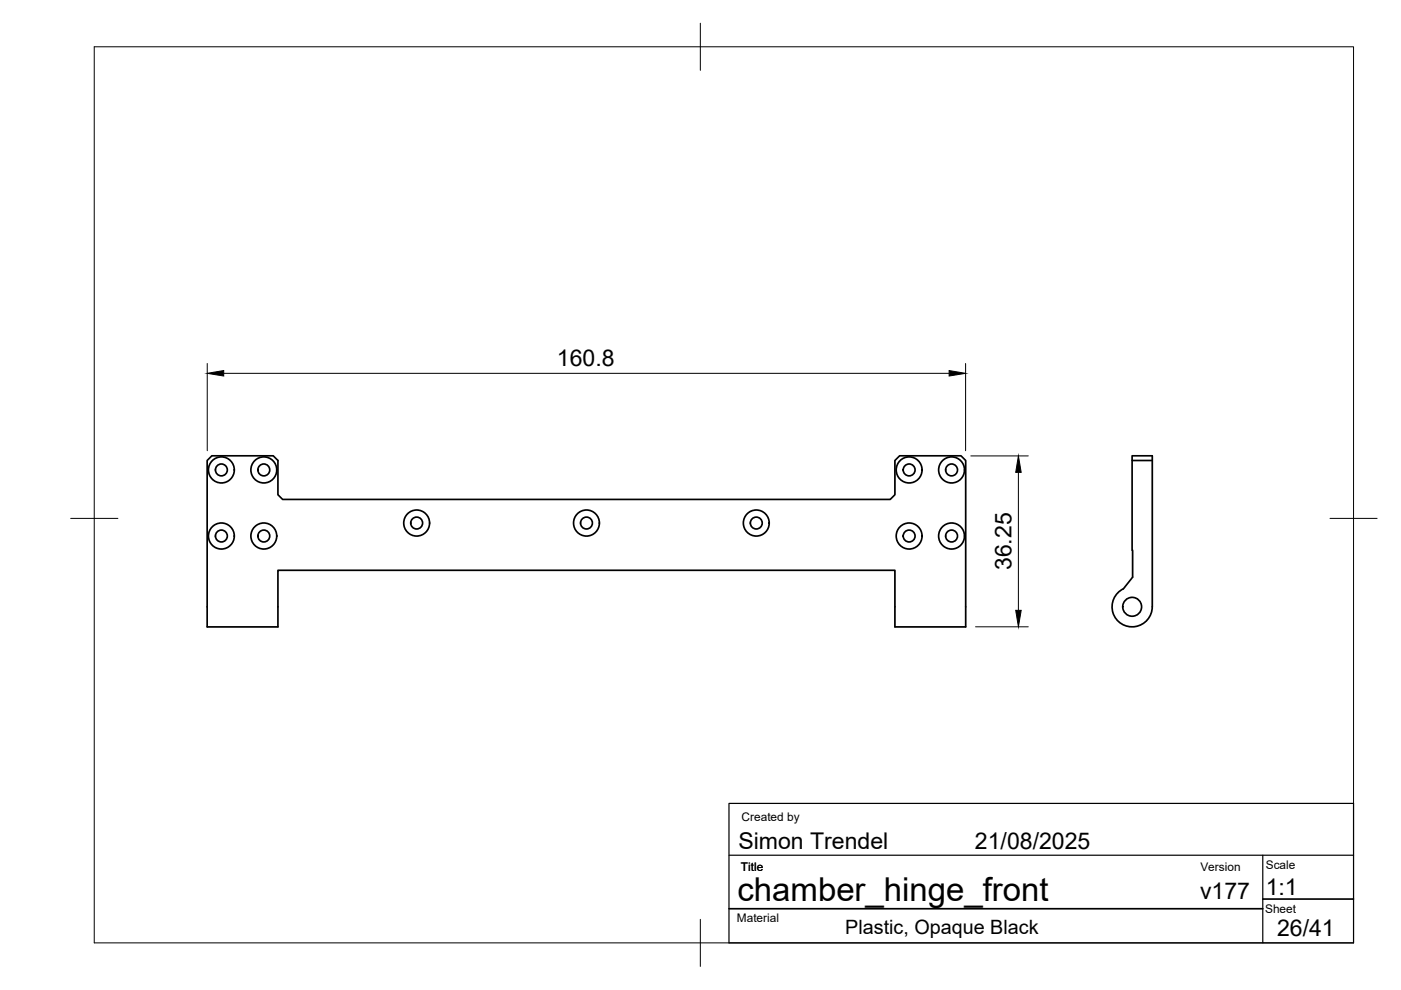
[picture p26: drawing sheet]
<svg xmlns="http://www.w3.org/2000/svg" width="297mm" height="210mm" viewBox="0 0 297 210" stroke-linecap="round" stroke-linejoin="round" font-family="sans-serif">
<defs><g id="words">
<text font-size="7" x="156.4" y="191.1">chamber_hinge_front</text>
<g font-size="4.9">
<text x="118.1" y="77.7">160.8</text>
<text x="214.5" y="120.9" transform="rotate(-90 214.5 120.9)">36.25</text>
<text x="156.5" y="180">Simon Trendel</text>
<text x="206.7" y="180">21/08/2025</text>
<text x="254.4" y="190.6">v177</text>
<text x="268.4" y="189.7">1:1</text>
<text x="270.8" y="198.4">26/41</text>
</g>
<text font-size="4.2" x="179.2" y="198">Plastic, Opaque Black</text>
<g font-size="2.5">
<text x="157.2" y="174.2">Created by</text>
<text x="157.1" y="184.6">Title</text>
<text x="254.5" y="184.6">Version</text>
<text x="268.4" y="184.3">Scale</text>
<text x="156.2" y="195.5">Material</text>
<text x="268.2" y="193.5">Sheet</text>
</g>
</g></defs>
<!-- layer: Visible -->
<g fill="none" stroke="#000" stroke-width=".36">
<path d="M44.9 96.6h13l1 1v7.3l1 1h128.8l1-1v-7.3l1-1h13.1l.9 1v35.3h-15v-12h-130.8v12h-15v-35.3zM240 96.6h4.3v32.1a4.3 4.3 0 0 1-6.5 3.6 4.3 4.3 0 0 1 .4-7.5l1.9-2.4zM240 97.6h4.3"/>
<circle cx="46.9" cy="99.6" r="2.75"/>
<circle cx="46.9" cy="99.6" r="1.26"/>
<circle cx="55.9" cy="99.6" r="2.75"/>
<circle cx="55.9" cy="99.6" r="1.26"/>
<circle cx="192.7" cy="99.6" r="2.75"/>
<circle cx="192.8" cy="99.6" r="1.26"/>
<circle cx="201.7" cy="99.6" r="2.75"/>
<circle cx="201.8" cy="99.6" r="1.26"/>
<circle cx="46.9" cy="113.6" r="2.75"/>
<circle cx="46.9" cy="113.6" r="1.26"/>
<circle cx="55.9" cy="113.6" r="2.75"/>
<circle cx="55.9" cy="113.6" r="1.26"/>
<circle cx="88.3" cy="110.9" r="2.75"/>
<circle cx="88.3" cy="110.9" r="1.26"/>
<circle cx="124.3" cy="110.9" r="2.75"/>
<circle cx="124.3" cy="110.9" r="1.26"/>
<circle cx="160.3" cy="110.9" r="2.75"/>
<circle cx="160.3" cy="110.9" r="1.26"/>
<circle cx="192.7" cy="113.6" r="2.75"/>
<circle cx="192.8" cy="113.6" r="1.26"/>
<circle cx="201.7" cy="113.6" r="2.75"/>
<circle cx="201.8" cy="113.6" r="1.26"/>
<circle cx="240" cy="128.7" r="2"/>
</g>
<!-- layer: BORDER -->
<path d="M20 9.9h267v190h-267zM148.5 4.9v10M15 109.9h10M282 109.9h10M148.5 194.9v10" fill="none" stroke="#000" stroke-width=".21"/>
<!-- layer: TITLEBLOCK -->
<path d="M154.6 170.3h132.4v29.6h-132.4zM154.6 181.3h132.4M267.7 181.3v18.6" fill="none" stroke="#000" stroke-width=".25"/>
<path d="M154.6 192.7h113.1M267.7 190.6h19.3" fill="none" stroke="#000" stroke-width=".36"/>
<!-- layer: FD_Dimensions -->
<path d="M43.9 77.1v18.5M47.4 79.2h153.8M204.7 77.1v18.5M205.8 96.7h12.2M215.9 100.2v29.2M206.8 132.9h11.2" fill="none" stroke="#000" stroke-width=".21"/>
<path d="M43.9 79.2l3.5-.6v1.1zM201.2 78.6l3.5 .6-3.5 .5zM215.9 96.7l.6 3.5h-1.2zM215.3 129.4h1.2l-.6 3.5z" fill="#000" stroke="#000" stroke-width=".21"/>
<use href="#words"/>
</svg>
